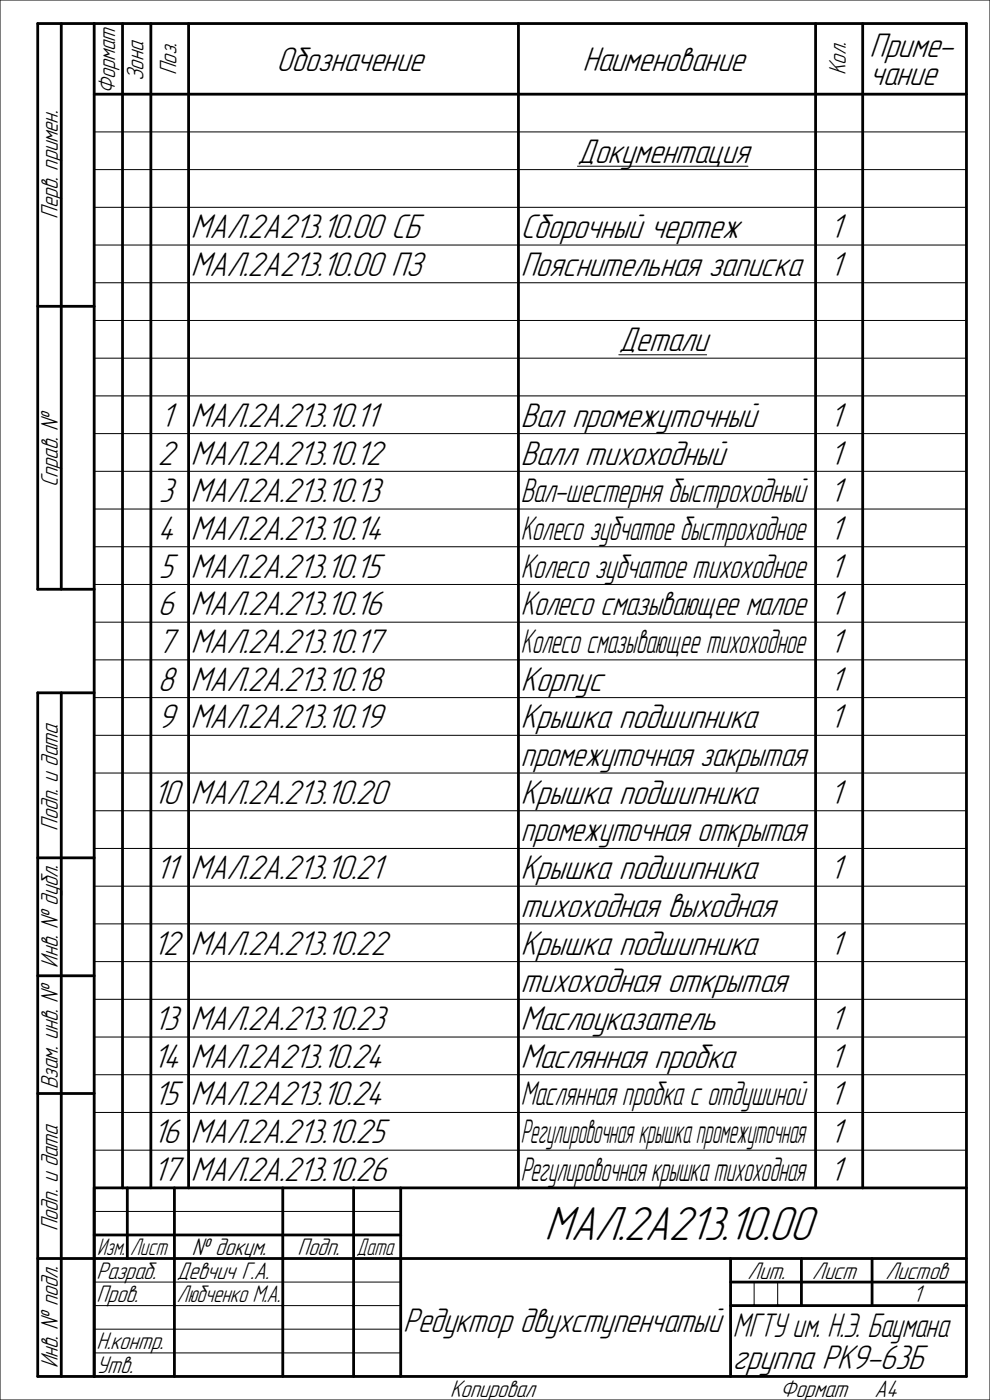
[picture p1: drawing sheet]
<svg xmlns="http://www.w3.org/2000/svg" width="210mm" height="297mm" viewBox="0 0 210 297" stroke-linecap="round" stroke-linejoin="round" font-family="sans-serif">
<defs><g id="words">
<text font-size="10.7" x="115.5" y="263.1">МАЛ.2А213.10.00</text>
<g font-size="7.7">
<text x="58.7" y="15">Обозначение</text>
<text x="123.5" y="15">Наименование</text>
<text x="184.5" y="12.1">Приме-</text>
<text x="184.5" y="17.9">чание</text>
<text x="122.5" y="34.5">Документация</text>
<text x="40.5" y="50.5">МАЛ.2А213.10.00 СБ</text>
<text x="110.5" y="50.5">Сборочный чертеж</text>
<text x="176" y="50.5">1</text>
<text x="40.5" y="58.5">МАЛ.2А213.10.00 ПЗ</text>
<text x="110.5" y="58.5">Пояснительная записка</text>
<text x="176" y="58.5">1</text>
<text x="131.3" y="74.5">Детали</text>
<text x="34" y="90.6">1</text>
<text x="40.5" y="90.6">МАЛ.2А.213.10.11</text>
<text x="110.5" y="90.6">Вал промежуточный</text>
<text x="176" y="90.6">1</text>
<text x="33.5" y="98.6">2</text>
<text x="40.5" y="98.6">МАЛ.2А.213.10.12</text>
<text x="110.5" y="98.6">Валл тихоходный</text>
<text x="176" y="98.6">1</text>
<text x="33.7" y="106.6">3</text>
<text x="40.5" y="106.6">МАЛ.2А.213.10.13</text>
<text x="176" y="106.6">1</text>
<text x="33.5" y="114.6">4</text>
<text x="40.5" y="114.6">МАЛ.2А.213.10.14</text>
<text x="176" y="114.6">1</text>
<text x="33.7" y="122.6">5</text>
<text x="40.5" y="122.6">МАЛ.2А.213.10.15</text>
<text x="176" y="122.6">1</text>
<text x="33.5" y="130.5">6</text>
<text x="40.5" y="130.5">МАЛ.2А.213.10.16</text>
<text x="176" y="130.5">1</text>
<text x="33.5" y="138.5">7</text>
<text x="40.5" y="138.5">МАЛ.2А.213.10.17</text>
<text x="176" y="138.5">1</text>
<text x="33.5" y="146.5">8</text>
<text x="40.5" y="146.5">МАЛ.2А.213.10.18</text>
<text x="110.5" y="146.5">Корпус</text>
<text x="176" y="146.5">1</text>
<text x="33.5" y="154.5">9</text>
<text x="40.5" y="154.5">МАЛ.2А.213.10.19</text>
<text x="110.5" y="154.5">Крышка подшипника</text>
<text x="176" y="154.5">1</text>
<text x="40.5" y="170.5">МАЛ.2А.213.10.20</text>
<text x="110.5" y="170.5">Крышка подшипника</text>
<text x="176" y="170.5">1</text>
<text x="33" y="186.5">11</text>
<text x="40.5" y="186.5">МАЛ.2А.213.10.21</text>
<text x="110.5" y="186.5">Крышка подшипника</text>
<text x="176" y="186.5">1</text>
<text x="110.5" y="194.5">тихоходная выходная</text>
<text x="40.5" y="202.5">МАЛ.2А.213.10.22</text>
<text x="110.5" y="202.5">Крышка подшипника</text>
<text x="176" y="202.5">1</text>
<text x="110.5" y="210.5">тихоходная открытая</text>
<text x="32.6" y="218.5">13</text>
<text x="40.5" y="218.5">МАЛ.2А.213.10.23</text>
<text x="110.5" y="218.5">Маслоуказатель</text>
<text x="176" y="218.5">1</text>
<text x="40.5" y="226.5">МАЛ.2А213.10.24</text>
<text x="110.5" y="226.5">Маслянная пробка</text>
<text x="176" y="226.5">1</text>
<text x="32.6" y="234.5">15</text>
<text x="40.5" y="234.5">МАЛ.2А213.10.24</text>
<text x="176" y="234.5">1</text>
<text x="40.5" y="242.5">МАЛ.2А.213.10.25</text>
<text x="176" y="242.5">1</text>
<text x="40.5" y="250.5">МАЛ.2А.213.10.26</text>
<text x="176" y="250.5">1</text>
<text x="155.5" y="290.4">группа РК9-63Б</text>
</g>
<g font-size="7.6">
<text x="110.5" y="130.5">Колесо смазывающее малое</text>
<text x="110.5" y="162.5">промежуточная закрытая</text>
<text x="32.5" y="170.5">10</text>
<text x="110.5" y="178.5">промежуточная открытая</text>
<text x="32.5" y="202.5">12</text>
<text x="32.5" y="226.5">14</text>
<text x="32.5" y="242.5">16</text>
<text x="32.5" y="250.5">17</text>
<text x="85.6" y="282.5">Редуктор двухступенчатый</text>
</g>
<g font-size="7.5">
<text x="110.5" y="106.6">Вал-шестерня быстроходный</text>
<text x="110.5" y="114.6">Колесо зубчатое быстроходное</text>
<text x="110.5" y="122.6">Колесо зубчатое тихоходное</text>
<text x="110.5" y="138.5">Колесо смазывающее тихоходное</text>
<text x="110.5" y="234.5">Маслянная пробка с отдушиной</text>
<text x="155.5" y="283.6">МГТУ им. Н.Э. Баумана</text>
</g>
<g font-size="7.4">
<text x="110.5" y="242.5">Регулировочная крышка промежуточная</text>
<text x="110.5" y="250.5">Регулировочная крышка тихоходная</text>
</g>
<g font-size="5.4">
<text x="30.4" y="17.1" transform="rotate(-90 30.4 17.1)">Зона</text>
<text x="37.4" y="15.9" transform="rotate(-90 37.4 15.9)">Поз.</text>
<text x="179.4" y="15.9" transform="rotate(-90 179.4 15.9)">Кол.</text>
<text x="24.4" y="20" transform="rotate(-90 24.4 20)">Формат</text>
<text x="12.3" y="46.4" transform="rotate(-90 12.3 46.4)">Перв. примен.</text>
<text x="12.3" y="103.3" transform="rotate(-90 12.3 103.3)">Справ. №</text>
<text x="12.3" y="176.2" transform="rotate(-90 12.3 176.2)">Подп. и дата</text>
<text x="12.3" y="205.3" transform="rotate(-90 12.3 205.3)">Инв. № дубл.</text>
<text x="12.3" y="231" transform="rotate(-90 12.3 231)">Взам. инв. №</text>
<text x="12.3" y="261.2" transform="rotate(-90 12.3 261.2)">Подп. и дата</text>
<text x="40.7" y="266.3">№ докум.</text>
<text x="63.1" y="266.3">Подп.</text>
<text x="20.5" y="271.3">Разраб.</text>
<text x="37.5" y="271.3">Девчич Г.А.</text>
<text x="158.6" y="271.3">Лит.</text>
<text x="172.3" y="271.3">Лист</text>
<text x="187.8" y="271.3">Листов</text>
<text x="20.5" y="276.3">Пров.</text>
<text x="193.6" y="276.3">1</text>
<text x="20.5" y="286.3">Н.контр.</text>
<text x="12.3" y="290.3" transform="rotate(-90 12.3 290.3)">Инв. № подл.</text>
<text x="20.5" y="291.3">Утв.</text>
<text x="95.5" y="296.3">Копировал</text>
<text x="165.5" y="296.3">Формат</text>
<text x="185.5" y="296.3">A4</text>
</g>
<g font-size="5.3">
<text x="20.6" y="266.3">Изм. Лист</text>
<text x="75.6" y="266.3">Дата</text>
<text x="37.5" y="276.3">Любченко М.А.</text>
</g>
</g></defs>
<g fill="none" stroke="#000" stroke-width=".21">
<path d="M0 0h210v297h-210zM20 28h185M20 36h185M122.5 35.3h36.2M20 44h185M20 52h185M20 60h185M20 68h185M20 76h185M131.3 75.3h18.6M20 84h185M20 92h185"/>
<path d="M20 100h185M20 108h185M20 116h185M20 124h185M20 132h185M20 140h185M20 148h185M20 156h185M20 164h185M20 172h185M20 180h185M20 188h185"/>
<path d="M20 196h185M20 204h185M20 212h185M20 220h185M20 228h185M20 236h185M20 257h65M20 244h185M20 272h65M20 277h65M160 272v5M165 272v5"/>
<path d="M20 282h65M20 287h65"/>
</g>
<g fill="none" stroke="#000" stroke-width=".59">
<path d="M13 5v120M20 5v287M20 20h185M26 5v247M32 5v247M40 5v247M110 5v247M173 5v247M183 5v247M8 65h12M20 125h-12v-120h197v287h-197v-145h12M13 147v145"/>
<path d="M8 182h12M8 207h12M8 232h12M20 252h185M27 252v15M37 252v40M60 252v40M75 252v40M85 252v40M8 267h197M20 262h65M155 267v25"/>
<path d="M155 272h50M155 277h50M170 267v10M185 267v10"/>
</g>
<use href="#words"/>
</svg>
